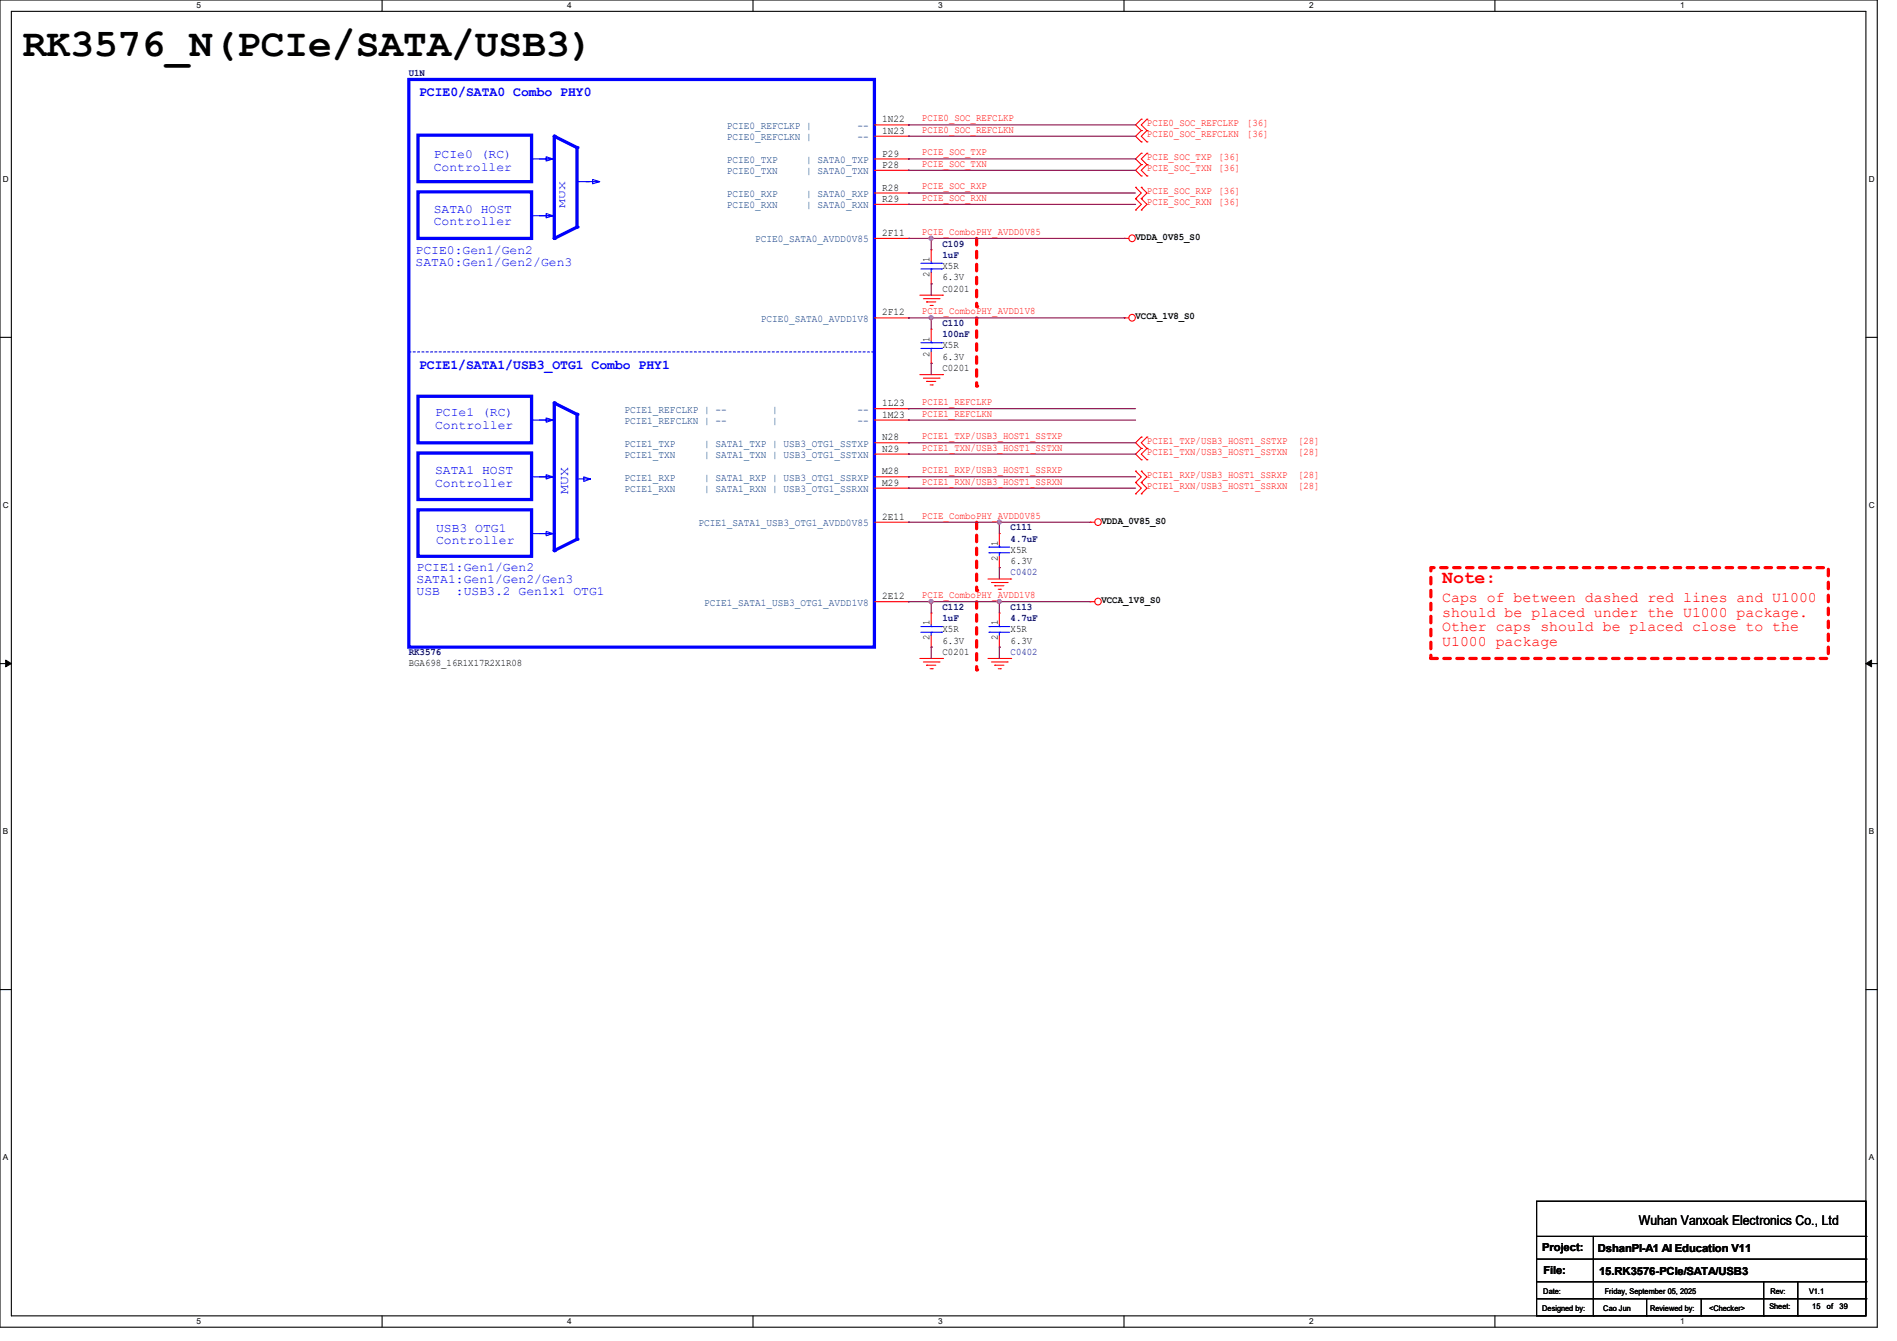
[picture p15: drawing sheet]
<svg xmlns="http://www.w3.org/2000/svg" width="297mm" height="210mm" viewBox="0 0 297 210" stroke-linecap="round" stroke-linejoin="round" font-family="sans-serif">
<defs><g id="words">
<text font-size="6.2" x="3.6" y="8.8">RK3576_N(PCIe/SATA/USB3)</text>
<text font-size="2.8" fill="#f00" x="225.8" y="91.3">Note:</text>
<g font-size="2.3" fill="#f00">
<text x="225.8" y="94.3">Caps of between dashed red lines and U1000</text>
<text x="225.8" y="96.6">should be placed under the U1000 package.</text>
<text x="225.8" y="98.9">Other caps should be placed close to the</text>
<text x="225.8" y="101.2">U1000 package</text>
</g>
<g font-size="2.1" fill="#00f">
<text x="65.6" y="15.1">PCIE0/SATA0 Combo PHY0</text>
<text x="65.6" y="57.7">PCIE1/SATA1/USB3_OTG1 Combo PHY1</text>
</g>
<text font-size="2.1" x="256.6" y="191.9">Wuhan Vanxoak Electronics Co., Ltd</text>
<g font-size="1.9" fill="#00f">
<text x="67.9" y="24.8">PCIe0 (RC)</text>
<text x="67.9" y="26.8">Controller</text>
<text x="67.9" y="33.4">SATA0 HOST</text>
<text x="67.9" y="35.3">Controller</text>
<text x="65.1" y="39.8">PCIE0:Gen1/Gen2</text>
<text x="65.1" y="41.7">SATA0:Gen1/Gen2/Gen3</text>
<text x="68.1" y="65.2">PCIe1 (RC)</text>
<text x="68.1" y="67.1">Controller</text>
<text x="68.1" y="74.3">SATA1 HOST</text>
<text x="68.1" y="76.2">Controller</text>
<text x="88.9" y="77.3" transform="rotate(-90 88.9 77.3)">MUX</text>
<text x="68.3" y="83.3">USB3 OTG1</text>
<text x="65.2" y="89.4">PCIE1:Gen1/Gen2</text>
<text x="68.3" y="85.3">Controller</text>
<text x="65.2" y="91.3">SATA1:Gen1/Gen2/Gen3</text>
<text x="65.2" y="93.3">USB</text>
<text x="71.4" y="93.3">:USB3.2 Gen1x1 OTG1</text>
</g>
<g font-size="1.7">
<text x="241.5" y="196">Project:</text>
<text x="250.1" y="196.1">DshanPI-A1 AI Education V11</text>
<text x="241.6" y="199.5">File:</text>
<text x="250.4" y="199.7">15.RK3576-PCIe/SATA/USB3</text>
</g>
<g font-size="1.6" fill="#00007f">
<text x="64" y="11.9">U1N</text>
<text x="147.6" y="38.6">C109</text>
<text x="147.6" y="40.4">1uF</text>
<text x="147.6" y="51.1">C110</text>
<text x="147.6" y="52.8">100nF</text>
<text x="158.2" y="83.1">C111</text>
<text x="158.2" y="84.8">4.7uF</text>
<text x="147.6" y="95.5">C112</text>
<text x="158.2" y="90.1">C0402</text>
<text x="158.2" y="95.5">C113</text>
<text x="147.6" y="97.3">1uF</text>
<text x="158.2" y="97.3">4.7uF</text>
<text x="64" y="102.6">RK3576</text>
<text x="158.2" y="102.6">C0402</text>
</g>
<g font-size="1.6" fill="#003f7f">
<text x="113.8" y="20.2">PCIE0_REFCLKP |</text>
<text x="113.8" y="22">PCIE0_REFCLKN |</text>
<text x="134.2" y="20.2">--</text>
<text x="134.2" y="22">--</text>
<text x="113.8" y="25.5">PCIE0_TXP</text>
<text x="113.8" y="27.3">PCIE0_TXN</text>
<text x="126.2" y="25.5">| SATA0_TXP</text>
<text x="126.2" y="27.3">| SATA0_TXN</text>
<text x="113.8" y="30.9">PCIE0_RXP</text>
<text x="113.8" y="32.6">PCIE0_RXN</text>
<text x="126.2" y="30.9">| SATA0_RXP</text>
<text x="126.2" y="32.6">| SATA0_RXN</text>
<text x="118.2" y="38">PCIE0_SATA0_AVDD0V85</text>
<text x="119.1" y="50.4">PCIE0_SATA0_AVDD1V8</text>
<text x="97.8" y="64.6">PCIE1_REFCLKP | --</text>
<text x="120.9" y="64.6">|</text>
<text x="134.2" y="64.6">--</text>
<text x="97.8" y="66.4">PCIE1_REFCLKN | --</text>
<text x="97.8" y="70">PCIE1_TXP</text>
<text x="97.8" y="71.8">PCIE1_TXN</text>
<text x="110.2" y="70">| SATA1_TXP | USB3_OTG1_SSTXP</text>
<text x="110.2" y="71.8">| SATA1_TXN | USB3_OTG1_SSTXN</text>
<text x="120.9" y="66.4">|</text>
<text x="134.2" y="66.4">--</text>
<text x="97.8" y="75.3">PCIE1_RXP</text>
<text x="97.8" y="77.1">PCIE1_RXN</text>
<text x="110.2" y="75.3">| SATA1_RXP | USB3_OTG1_SSRXP</text>
<text x="110.2" y="77.1">| SATA1_RXN | USB3_OTG1_SSRXN</text>
<text x="109.3" y="82.4">PCIE1_SATA1_USB3_OTG1_AVDD0V85</text>
<text x="110.2" y="94.9">PCIE1_SATA1_USB3_OTG1_AVDD1V8</text>
</g>
<g font-size="1.6">
<text x="138.1" y="19.2">1N22</text>
<text x="138.1" y="21">1N23</text>
<text x="138.1" y="24.5">P29</text>
<text x="138.1" y="26.3">P28</text>
<text x="138.1" y="29.8">R28</text>
<text x="138.1" y="31.6">R29</text>
<text x="138.1" y="37">2F11</text>
<text x="145.5" y="41.1" transform="rotate(-90 145.5 41.1)">1</text>
<text x="177.8" y="37.5">VDDA_0V85_S0</text>
<text x="145.5" y="43.4" transform="rotate(-90 145.5 43.4)">2</text>
<text x="147.6" y="45.7">C0201</text>
<text x="147.6" y="42.1">X5R</text>
<text x="147.6" y="43.9">6.3V</text>
<text x="138.1" y="49.4">2F12</text>
<text x="145.5" y="53.5" transform="rotate(-90 145.5 53.5)">1</text>
<text x="177.8" y="50">VCCA_1V8_S0</text>
<text x="145.5" y="55.8" transform="rotate(-90 145.5 55.8)">2</text>
<text x="147.6" y="58.1">C0201</text>
<text x="147.6" y="54.6">X5R</text>
<text x="147.6" y="56.3">6.3V</text>
<text x="138.1" y="63.6">1L23</text>
<text x="138.1" y="65.4">1M23</text>
<text x="138.1" y="69">N28</text>
<text x="138.1" y="70.7">N29</text>
<text x="138.1" y="74.3">M28</text>
<text x="138.1" y="76.1">M29</text>
<text x="138.1" y="81.4">2E11</text>
<text x="172.5" y="82">VDDA_0V85_S0</text>
<text x="156.2" y="87.8" transform="rotate(-90 156.2 87.8)">2</text>
<text x="156.2" y="85.5" transform="rotate(-90 156.2 85.5)">1</text>
<text x="158.2" y="86.6">X5R</text>
<text x="158.2" y="88.3">6.3V</text>
<text x="138.1" y="93.9">2E12</text>
<text x="172.5" y="94.4">VCCA_1V8_S0</text>
<text x="145.5" y="100.3" transform="rotate(-90 145.5 100.3)">2</text>
<text x="145.5" y="98" transform="rotate(-90 145.5 98)">1</text>
<text x="147.6" y="99">X5R</text>
<text x="147.6" y="100.8">6.3V</text>
<text x="156.2" y="100.3" transform="rotate(-90 156.2 100.3)">2</text>
<text x="156.2" y="98" transform="rotate(-90 156.2 98)">1</text>
<text x="158.2" y="99">X5R</text>
<text x="158.2" y="100.8">6.3V</text>
<text x="64" y="104.3">BGA698_16R1X17R2X1R08</text>
<text x="147.6" y="102.6">C0201</text>
</g>
<g font-size="1.6" fill="#f00">
<text x="144.4" y="19">PCIE0_SOC_REFCLKP</text>
<text x="144.4" y="20.8">PCIE0_SOC_REFCLKN</text>
<text x="179.6" y="19.7">PCIE0_SOC_REFCLKP</text>
<text x="179.6" y="21.5">PCIE0_SOC_REFCLKN</text>
<text x="195.2" y="19.7">[36]</text>
<text x="195.2" y="21.5">[36]</text>
<text x="144.4" y="24.3">PCIE_SOC_TXP</text>
<text x="144.4" y="26.1">PCIE_SOC_TXN</text>
<text x="144.4" y="29.7">PCIE_SOC_RXP</text>
<text x="179.6" y="25.1">PCIE_SOC_TXP [36]</text>
<text x="179.6" y="26.8">PCIE_SOC_TXN [36]</text>
<text x="144.4" y="31.5">PCIE_SOC_RXN</text>
<text x="179.6" y="30.4">PCIE_SOC_RXP [36]</text>
<text x="179.6" y="32.2">PCIE_SOC_RXN [36]</text>
<text x="144.4" y="36.8">PCIE_ComboPHY_AVDD0V85</text>
<text x="144.4" y="49.2">PCIE_ComboPHY_AVDD1V8</text>
<text x="144.4" y="63.5">PCIE1_REFCLKP</text>
<text x="144.4" y="65.2">PCIE1_REFCLKN</text>
<text x="144.4" y="68.8">PCIE1_TXP/USB3_HOST1_SSTXP</text>
<text x="144.4" y="70.6">PCIE1_TXN/USB3_HOST1_SSTXN</text>
<text x="179.6" y="69.5">PCIE1_TXP/USB3_HOST1_SSTXP</text>
<text x="179.6" y="71.3">PCIE1_TXN/USB3_HOST1_SSTXN</text>
<text x="203.2" y="69.5">[28]</text>
<text x="203.2" y="71.3">[28]</text>
<text x="144.4" y="74.1">PCIE1_RXP/USB3_HOST1_SSRXP</text>
<text x="144.4" y="75.9">PCIE1_RXN/USB3_HOST1_SSRXN</text>
<text x="179.6" y="74.8">PCIE1_RXP/USB3_HOST1_SSRXP</text>
<text x="179.6" y="76.6">PCIE1_RXN/USB3_HOST1_SSRXN</text>
<text x="203.2" y="74.8">[28]</text>
<text x="203.2" y="76.6">[28]</text>
<text x="144.4" y="81.2">PCIE_ComboPHY_AVDD0V85</text>
<text x="144.4" y="93.7">PCIE_ComboPHY_AVDD1V8</text>
</g>
<text font-size="1.6" fill="#00f" x="88.5" y="32.6" transform="rotate(-90 88.5 32.6)">MUX</text>
<g font-size="1.3">
<text x="30.8" y="1.3">5</text>
<text x="88.8" y="1.3">4</text>
<text x="146.9" y="1.3">3</text>
<text x="205" y="1.3">2</text>
<text x="263.1" y="1.3">1</text>
<text x=".5" y="28.4">D</text>
<text x="292.6" y="28.4">D</text>
<text x=".5" y="79.5">C</text>
<text x="292.6" y="79.5">C</text>
<text x=".5" y="130.6">B</text>
<text x="292.6" y="130.6">B</text>
<text x=".5" y="181.7">A</text>
<text x="292.6" y="181.7">A</text>
<text x="30.8" y="207.4">5</text>
<text x="88.8" y="207.4">4</text>
<text x="146.9" y="207.4">3</text>
<text x="205" y="207.4">2</text>
<text x="263.1" y="207.4">1</text>
</g>
<g font-size="1.2">
<text x="241.6" y="202.6">Date:</text>
<text x="251.2" y="202.6">Friday, September 05, 2025</text>
<text x="277.2" y="202.6">Rev:</text>
<text x="283.2" y="202.6">V1.1</text>
<text x="241.5" y="205.3">Designed by:</text>
<text x="251" y="205.3">Cao Jun</text>
<text x="258.4" y="205.3">Reviewed by:</text>
<text x="267.6" y="205.3">&lt;Checker&gt;</text>
<text x="277" y="205.1">Sheet:</text>
<text x="283.8" y="205.1">15</text>
<text x="286" y="205.1">of</text>
<text x="288" y="205.1">39</text>
</g>
</g></defs>
<path d="M0 0h293.9v207.9h-293.9zM1.8 1.8h290.3v204.3h-290.3z" fill="none" stroke="#000" stroke-width=".17"/>
<g fill="#fff">
<path d="M30.8 .2h.7v1.4h-.7z"/>
<path d="M30.8 206.2h.7v1.4h-.7z"/>
</g>
<path d="M59.8 0v1.8M59.8 206.1v1.8" fill="none" stroke="#000" stroke-width=".17"/>
<g fill="#fff">
<path d="M88.8 .2h.7v1.4h-.7z"/>
<path d="M88.8 206.2h.7v1.4h-.7z"/>
</g>
<path d="M117.9 0v1.8M117.9 206.1v1.8" fill="none" stroke="#000" stroke-width=".17"/>
<g fill="#fff">
<path d="M146.9 .2h.7v1.4h-.7z"/>
<path d="M146.9 206.2h.7v1.4h-.7z"/>
</g>
<path d="M176 0v1.8M176 206.1v1.8" fill="none" stroke="#000" stroke-width=".17"/>
<g fill="#fff">
<path d="M205 .2h.7v1.4h-.7z"/>
<path d="M205 206.2h.7v1.4h-.7z"/>
</g>
<path d="M234.1 0v1.8M234.1 206.1v1.8" fill="none" stroke="#000" stroke-width=".17"/>
<g fill="#fff">
<path d="M263.1 .2h.6v1.4h-.6z"/>
<path d="M263.1 206.2h.6v1.4h-.6z"/>
<path d="M.5 27.3h.9v1.4h-.9z"/>
<path d="M292.6 27.3h.9v1.4h-.9z"/>
<path d="M.5 78.4h.9v1.4h-.9z"/>
<path d="M292.6 78.4h.9v1.4h-.9z"/>
</g>
<path d="M0 52.8h1.8M292.1 52.8h1.8" fill="none" stroke="#000" stroke-width=".17"/>
<g fill="#fff">
<path d="M.5 129.5h.8v1.4h-.8z"/>
<path d="M292.6 129.5h.8v1.4h-.8z"/>
</g>
<path d="M0 103.9h1.8M292.1 103.9h1.8" fill="none" stroke="#000" stroke-width=".17"/>
<path d="M.9 103.4l.9 .5-.9 .5zM292.1 103.9l.9-.5v1z" fill="#000" stroke="#000" stroke-width=".16"/>
<g fill="#fff">
<path d="M.5 180.5h.8v1.4h-.8z"/>
<path d="M292.6 180.5h.8v1.4h-.8z"/>
</g>
<path d="M0 155h1.8M292.1 155h1.8" fill="none" stroke="#000" stroke-width=".17"/>
<path d="M152.9 37.3v10.7" fill="none" stroke="#f00" stroke-width=".51" stroke-dasharray="1 1"/>
<circle cx="152.9" cy="48" r=".25" fill="#f00" stroke-dasharray="1 1"/>
<path d="M152.9 49.8v10.7" fill="none" stroke="#f00" stroke-width=".51" stroke-dasharray="1 1"/>
<circle cx="152.9" cy="60.5" r=".25" fill="#f00" stroke-dasharray="1 1"/>
<path d="M152.9 81.8v10.7" fill="none" stroke="#f00" stroke-width=".51" stroke-dasharray="1 1"/>
<circle cx="152.9" cy="92.5" r=".25" fill="#f00" stroke-dasharray="1 1"/>
<path d="M152.9 94.2v10.7" fill="none" stroke="#f00" stroke-width=".51" stroke-dasharray="1 1"/>
<circle cx="152.9" cy="104.9" r=".25" fill="#f00" stroke-dasharray="1 1"/>
<path d="M224 88.9h62.3v14.2h-62.3z" fill="none" stroke="#f00" stroke-width=".51" stroke-dasharray="1 1"/>
<g fill="none" stroke="#f00" stroke-width=".17">
<path d="M178.7 18.7h.1M178.7 18.7l-.9 .9 .9 .8M179.6 18.7h.1M179.6 18.7l-.9 .9 .9 .8M176 37.3h.1M176 37.3h.7M177.8 31.1h.1M177.8 29.3h.1M177.8 32.9h.1M177.8 29.3l.9 .9-.9 .9M177.8 31.1l.9 .9-.9 .9M178.7 24h.1"/>
<path d="M178.7 25.8h.1M178.7 27.6h.1M178.7 31.1h.1M178.7 29.3h.1M178.7 32.9h.1M178.7 20.4h.1M178.7 22.2h.1M178.7 24l-.9 .9 .9 .9M178.7 25.8l-.9 .9 .9 .9M178.7 29.3l.9 .9-.9 .9M178.7 31.1l.9 .9-.9 .9M178.7 20.4l-.9 .9 .9 .9"/>
<path d="M179.6 25.8h.1M179.6 24h.1M179.6 27.6h.1M179.6 20.4h.1M179.6 22.2h.1M179.6 24l-.9 .9 .9 .9M179.6 25.8l-.9 .9 .9 .9M179.6 20.4l-.9 .9 .9 .9M144 46.2h3.6M144 58.7h3.6M144.6 46.8h2.4M144.6 59.2h2.4"/>
<path d="M145.1 47.3h.1M145.1 59.7h.1M145.1 47.3h1.4M145.1 59.7h1.4M145.6 47.8h.4M146 47.8h.1M147 46.8h.1M147 59.2h.1M147.6 46.2h.1M147.6 58.7h.1M176 49.8h.1M176 49.8h.7"/>
<path d="M145.6 60.3h.4M146 60.3h.1M177.8 75.6h.1M177.8 73.8h.1M177.8 77.3h.1M177.8 73.8l.9 .9-.9 .9M177.8 75.6l.9 .9-.9 .8M178.7 68.5h.1M178.7 70.2h.1M178.7 72h.1M178.7 75.6h.1M178.7 73.8h.1"/>
<path d="M178.7 77.3h.1M178.7 68.5l-.9 .8 .9 .9M178.7 70.2l-.9 .9 .9 .9M178.7 73.8l.9 .9-.9 .9M178.7 75.6l.9 .9-.9 .8M179.6 70.2h.1M179.6 68.5h.1M179.6 72h.1M179.6 68.5l-.9 .8 .9 .9M179.6 70.2l-.9 .9 .9 .9M154.7 90.7h3.5M155.2 91.2h2.5"/>
<path d="M155.7 91.7h.1M155.7 91.7h1.5M156.3 92.3h.3M156.6 92.3h.1M157.7 91.2h.1M158.2 90.7h.1M170.7 81.8h.1M170.7 94.2h.1M170.7 81.8h.7M170.7 94.2h.7M144 103.1h3.6M144.6 103.7h2.4"/>
<path d="M145.1 104.2h.1M145.1 104.2h1.4M145.6 104.7h.4M146 104.7h.1M147 103.7h.1M147.6 103.1h.1M154.7 103.1h3.5M155.2 103.7h2.5M155.7 104.2h.1M155.7 104.2h1.5M156.3 104.7h.3M156.6 104.7h.1"/>
<path d="M157.7 103.7h.1M158.2 103.1h.1"/>
<circle cx="177.2" cy="37.3" r=".52"/>
<circle cx="177.2" cy="49.8" r=".52"/>
<circle cx="171.9" cy="94.2" r=".52"/>
<circle cx="171.9" cy="81.8" r=".52"/>
</g>
<g fill="none" stroke="#000" stroke-width=".17">
<path d="M240.6 188.1h51.5v18h-51.5zM240.6 193.6h51.5M240.6 197.2h51.5M249.5 193.6v12.5M292.1 193.6h.1M292.1 197.2h.1M240.6 200.7h51.5M240.6 203.4h51.5M249.5 206.1h.1M257.8 206.1h.1M257.8 203.4v2.7M266.4 206.1h.1"/>
<path d="M266.4 203.4v2.7M276.1 206.1h.1M276.1 200.7v5.4M281.5 206.1h.1M281.5 200.7v5.4M292.1 200.7h.1M292.1 203.4h.1"/>
</g>
<path d="M64 12.4h72.9v88.9h-72.9zM65.4 21.2h17.8v7.2h-17.8zM65.4 30.1h17.8v7.2h-17.8zM86.8 21.3v16M65.4 71h17.8v7.2h-17.8zM65.4 62.1h17.8v7.2h-17.8zM65.4 79.8h17.8v7.3h-17.8z" fill="none" stroke="#00f" stroke-width=".51"/>
<path d="M64 55.1h72.9M136.9 55.1h.1" fill="none" stroke="#00f" stroke-width=".17" stroke-dasharray=".3 .3"/>
<circle cx="86.8" cy="37.3" r=".25" fill="#00f"/>
<path d="M86.8 21.3l3.5 1.8" fill="none" stroke="#00f" stroke-width=".51"/>
<circle cx="86.8" cy="21.3" r=".25" fill="#00f"/>
<path d="M90.3 35.6l-3.5 1.7" fill="none" stroke="#00f" stroke-width=".51"/>
<circle cx="90.3" cy="35.6" r=".25" fill="#00f"/>
<path d="M83.2 33.8h3.6M86.8 33.8h.1" fill="none" stroke="#00f" stroke-width=".17"/>
<path d="M90.3 23.1v12.5" fill="none" stroke="#00f" stroke-width=".51"/>
<circle cx="90.3" cy="23.1" r=".25" fill="#00f"/>
<path d="M83.2 24.9h3.6M86.8 24.9h.1M90.5 28.4h.1M90.5 28.4h1.8M83.2 65.8h3.6M86.8 65.8h.1" fill="none" stroke="#00f" stroke-width=".17"/>
<path d="M86.8 63.1v23.1" fill="none" stroke="#00f" stroke-width=".51"/>
<circle cx="86.8" cy="86.2" r=".25" fill="#00f"/>
<path d="M90.3 84.5l-3.5 1.7" fill="none" stroke="#00f" stroke-width=".51"/>
<circle cx="90.3" cy="84.5" r=".25" fill="#00f"/>
<path d="M90.3 64.9v19.6" fill="none" stroke="#00f" stroke-width=".51"/>
<circle cx="90.3" cy="64.9" r=".25" fill="#00f"/>
<path d="M86.8 63.1l3.5 1.8" fill="none" stroke="#00f" stroke-width=".51"/>
<circle cx="86.8" cy="63.1" r=".25" fill="#00f"/>
<g fill="none" stroke="#00f" stroke-width=".17">
<path d="M84.5 33.8h2.1l-1.1 .3v-.7l1.1 .4M84.5 24.9h2.1l-1.1 .3v-.6l1.1 .3M91.7 28.4h2.2l-1.1 .4v-.7l1.1 .3M144.2 42.1h3.2M144.2 41.2h3.2M144.2 54.6h3.2M144.2 53.7h3.2M145.8 41.2h.1M145.8 42.1h.1M145.8 53.7h.1M145.8 54.6h.1M145.8 40.9v.3"/>
<path d="M145.8 42.1v.6M145.8 53.3v.4M145.8 54.6v.5M147.4 42.1h.1M147.4 41.2h.1M147.4 54.6h.1M147.4 53.7h.1M83.2 74.7h3.6M84.5 74.7h2.1l-1.1 .3v-.7l1.1 .4M84.5 65.8h2.1l-1.1 .3v-.7l1.1 .4M86.8 74.7h.1M90.3 75h2.2l-1.1 .4v-.7l1.1 .3"/>
<path d="M83.2 83.6h3.6M84.5 83.6h2.1l-1.1 .3v-.7l1.1 .4M86.8 83.6h.1M144.2 99h3.2M144.2 98.1h3.2M145.8 98.1h.1M145.8 99h.1M145.8 97.8v.3M145.8 99v.6M147.4 99h.1M147.4 98.1h.1M154.9 86.6h.1"/>
<path d="M154.9 85.7h.1M154.9 99h.1M154.9 98.1h.1M154.9 86.6h3.2M154.9 85.7h3.2M154.9 99h3.2M154.9 98.1h3.2M156.5 85.7h.1M156.5 86.6h.1M156.5 98.1h.1M156.5 99h.1M156.5 85.3v.4"/>
<path d="M156.5 86.6v.5M156.5 97.8v.3M156.5 99v.6"/>
</g>
<g fill="none" stroke="#f00" stroke-width=".17">
<path d="M136.9 19.6h5.3M142.2 19.6h.1M136.9 21.3h5.3M136.9 24.9h5.3M136.9 26.7h5.3M136.9 30.2h5.3M136.9 32h5.3M136.9 37.3h5.3M142.2 21.3h.1M142.2 24.9h.1M142.2 26.7h.1M142.2 30.2h.1"/>
<path d="M142.2 32h.1M142.2 37.3h.1M145.8 39.1h.1M145.8 39.1v1.8M136.9 49.8h5.3M142.2 49.8h.1M145.8 44.4h.1M145.8 51.6h.1M145.8 56.9h.1M145.8 42.7v1.7M145.8 51.6v1.7M145.8 55.1v1.8"/>
<path d="M136.9 64h5.3M136.9 65.8h5.3M136.9 69.3h5.3M136.9 71.1h5.3M136.9 74.7h5.3M136.9 76.5h5.3M142.2 64h.1M142.2 65.8h.1M142.2 69.3h.1M142.2 71.1h.1M142.2 74.7h.1M142.2 76.5h.1"/>
<path d="M136.9 81.8h5.3M136.9 94.2h5.3M142.2 81.8h.1M142.2 94.2h.1M145.8 96h.1M145.8 96v1.8M145.8 99.6v1.7M156.5 83.6h.1M156.5 88.9h.1M156.5 96h.1M156.5 83.6v1.7M156.5 87.1v1.8"/>
<path d="M156.5 96v1.8M156.5 99.6v1.7M145.8 101.3h.1M156.5 101.3h.1"/>
</g>
<g fill="none" stroke="#7f003f" stroke-width=".17">
<path d="M142.2 19.6h.1M142.2 19.6h35.6M142.2 21.3h.1M142.2 24.9h.1M142.2 26.7h.1M142.2 30.2h.1M142.2 32h.1M142.2 37.3h.1M142.2 21.3h35.6M142.2 24.9h35.6M142.2 26.7h35.6M142.2 30.2h35.6"/>
<path d="M142.2 32h35.6M142.2 37.3h33.8M145.8 37.3h.1M145.8 37.3v1.8M176 37.3h.1M142.2 49.8h.1M142.2 49.8h33.8M145.8 44.4h.1M145.8 49.8h.1M145.8 56.9h.1M145.8 44.4v1.8M145.8 49.8v1.8"/>
<path d="M145.8 56.9v1.8M176 49.8h.1M142.2 69.3h.1M142.2 71.1h.1M142.2 74.7h.1M142.2 76.5h.1M142.2 64h.1M142.2 65.8h.1M142.2 69.3h35.6M142.2 71.1h35.6M142.2 74.7h35.6M142.2 76.5h35.6"/>
<path d="M142.2 64h35.6M142.2 65.8h35.6M142.2 94.2h.1M142.2 81.8h.1M142.2 94.2h28.5M142.2 81.8h28.5M145.8 94.2h.1M145.8 94.2v1.8M156.5 81.8h.1M156.5 94.2h.1M156.5 88.9h.1M156.5 81.8v1.8"/>
<path d="M156.5 88.9v1.8M156.5 94.2v1.8M145.8 101.3h.1M145.8 101.3v1.8M156.5 101.3h.1M156.5 101.3v1.8"/>
</g>
<g fill="#f0f" stroke="#f0f" stroke-width=".17">
<circle cx="145.8" cy="37.3" r=".32"/>
<circle cx="145.8" cy="49.8" r=".32"/>
<circle cx="156.4" cy="81.8" r=".32"/>
<circle cx="156.4" cy="94.2" r=".32"/>
<circle cx="145.8" cy="94.2" r=".32"/>
</g>
<use href="#words"/>
</svg>
